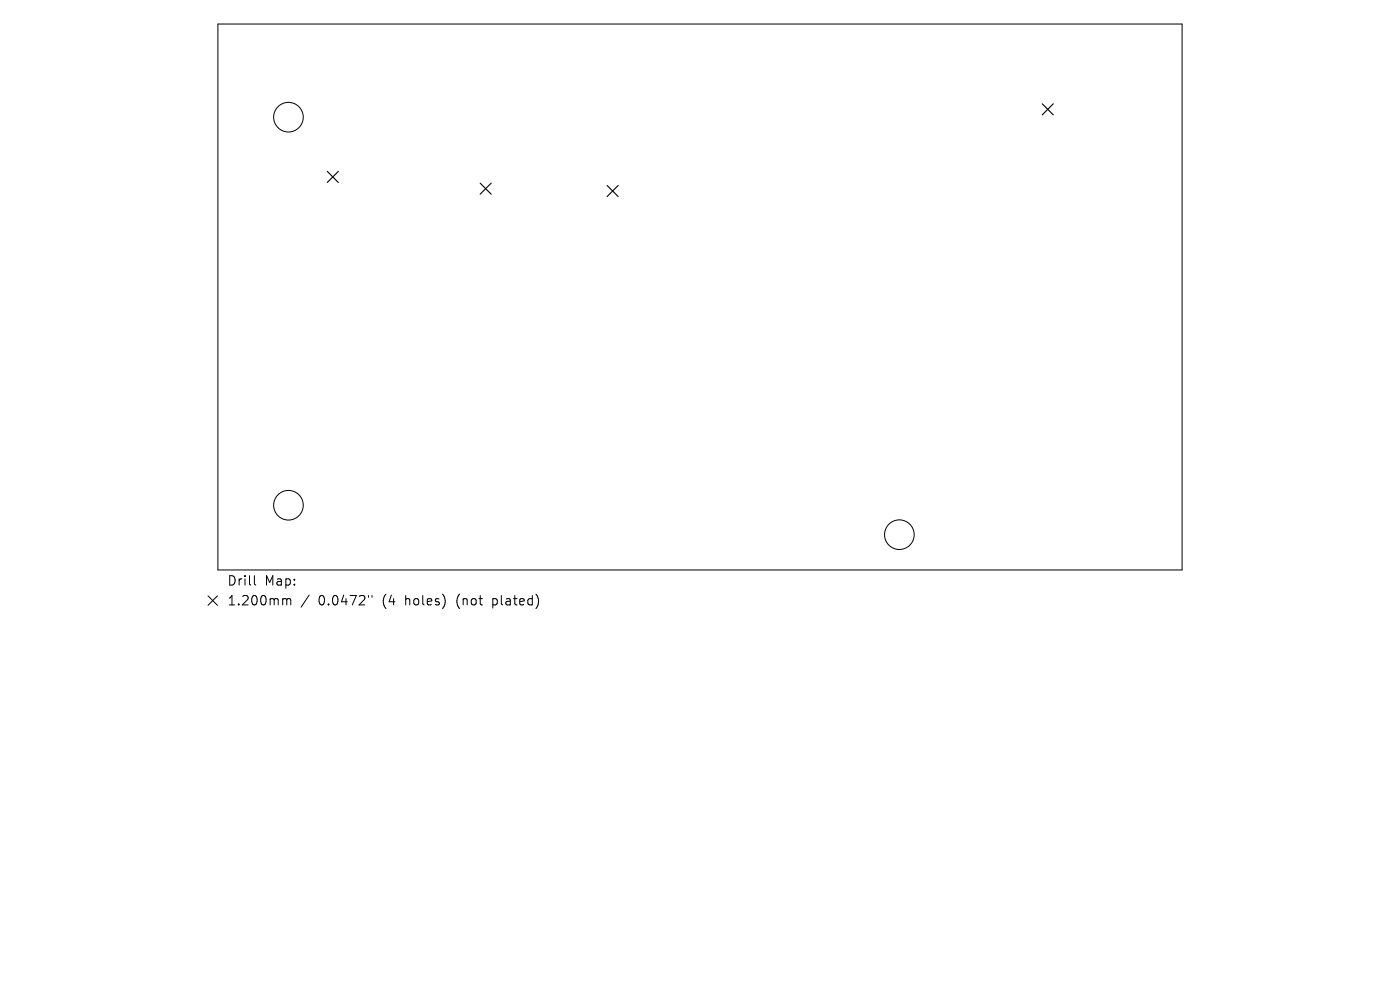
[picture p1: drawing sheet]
<svg xmlns="http://www.w3.org/2000/svg" width="297mm" height="210mm" viewBox="0 0 297 210" stroke-linecap="round" stroke-linejoin="round" font-family="sans-serif">
<defs><g id="words">
<g font-size="2.8">
<text x="48.1" y="124.5">Drill</text>
<text x="56.1" y="124.5">Map:</text>
<text x="48.1" y="128.7">1.200mm</text>
<text x="67.6" y="128.7">0.0472&quot;</text>
<text x="81.3" y="128.7">(4</text>
<text x="86.3" y="128.7">holes)</text>
<text x="97.3" y="128.7">(not</text>
<text x="105.1" y="128.7">plated)</text>
</g>
</g></defs>
<g fill="none" stroke="#000" stroke-width=".21">
<path d="M46.2 5.1h204.6v115.8h-204.6zM44.1 126.4l2 2M46.1 126.4l-2 2M54 122.1v1.7l.3 .3M60.3 127l.4 .1 .1 .2M60.8 127.3l.3-.3 .5 .1 .1 1.2M60.8 127.3v1M65.6 126.2l-1.7 2.6M78.2 126.3v.4M78.9 126.3v.4"/>
<circle cx="61.2" cy="24.9" r="3.1"/>
<circle cx="61.2" cy="107.2" r="3.1"/>
<circle cx="190.8" cy="113.4" r="3.1"/>
</g>
<path d="M69.4 36.3l2.4 2.4M71.8 36.3l-2.4 2.4M101.9 38.8l2.3 2.4M104.2 38.8l-2.3 2.4M128.8 39.3l2.3 2.4M131.1 39.3l-2.3 2.4M221.1 22l2.4 2.4M223.5 22l-2.4 2.4" fill="none" stroke="#000" stroke-width=".24"/>
<use href="#words"/>
</svg>
